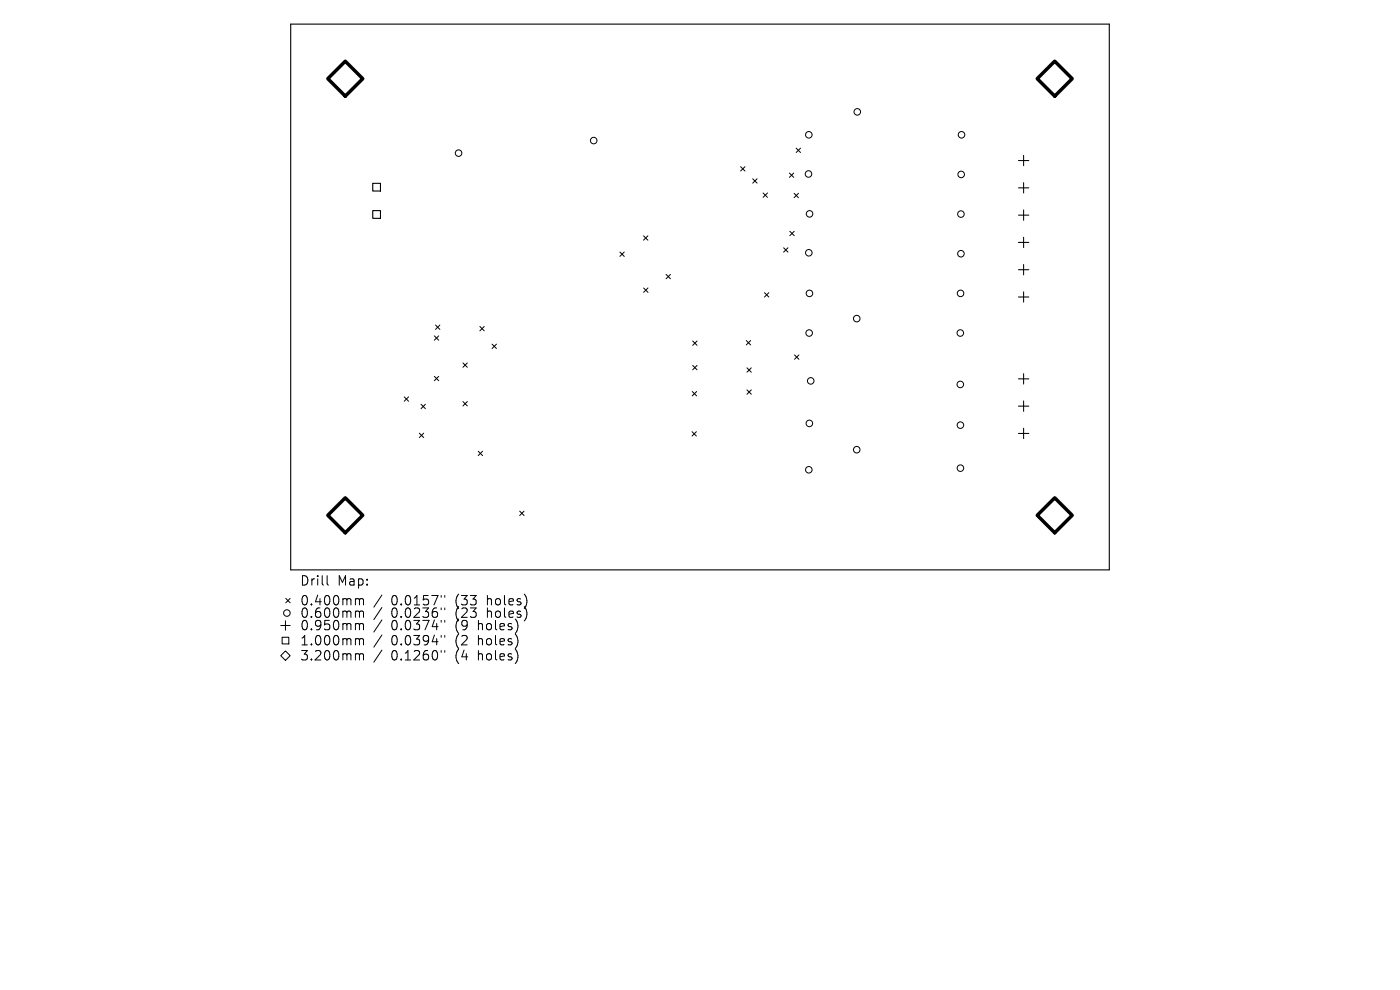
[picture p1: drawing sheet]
<svg xmlns="http://www.w3.org/2000/svg" width="297mm" height="210mm" viewBox="0 0 297 210" stroke-linecap="round" stroke-linejoin="round" font-family="sans-serif">
<defs><g id="words">
<g font-size="2.8">
<text x="63.6" y="124.5">Drill</text>
<text x="71.6" y="124.5">Map:</text>
<text x="63.6" y="128.7">0.400mm</text>
<text x="63.6" y="131.3">0.600mm</text>
<text x="83" y="128.7">0.0157&quot;</text>
<text x="83" y="131.3">0.0236&quot;</text>
<text x="96.7" y="128.7">(33</text>
<text x="96.7" y="131.3">(23</text>
<text x="103.6" y="128.7">holes)</text>
<text x="103.6" y="131.3">holes)</text>
<text x="63.6" y="134">0.950mm</text>
<text x="63.6" y="137.2">1.000mm</text>
<text x="83" y="134">0.0374&quot;</text>
<text x="83" y="137.2">0.0394&quot;</text>
<text x="96.7" y="134">(9</text>
<text x="96.7" y="137.2">(2</text>
<text x="101.7" y="134">holes)</text>
<text x="101.7" y="137.2">holes)</text>
<text x="63.6" y="140.4">3.200mm</text>
<text x="83" y="140.4">0.1260&quot;</text>
<text x="96.7" y="140.4">(4</text>
<text x="101.7" y="140.4">holes)</text>
</g>
</g></defs>
<path d="M61.7 5.1h173.6v115.8h-173.6zM79.1 38.9h1.6v1.6h-1.6zM79.1 44.7h1.6v1.6h-1.6z" fill="none" stroke="#000" stroke-width=".23"/>
<g fill="none" stroke="#000" stroke-width=".21">
<path d="M157.1 35.4l.9 .9M158 35.4l-.9 .9M159.7 37.9l.9 1M160.6 37.9l-.9 1M167.5 36.7l.9 .9M168.4 36.7l-.9 .9M168.9 31.4l.9 1M169.8 31.4l-.9 1M131.5 53.5l.9 .9M132.4 53.5l-.9 .9M136.5 50l.9 1M137.4 50l-.9 1"/>
<path d="M141.3 58.2l.9 .9M142.2 58.2l-.9 .9M161.9 40.9l.9 1M162.8 40.9l-.9 1M166.2 52.6l1 .9M167.2 52.6l-1 .9M167.6 49.1l.9 .9M168.5 41l.9 .9M168.5 49.1l-.9 .9M169.4 41l-.9 .9M92.1 71.2l1 1M92.1 79.8l1 1"/>
<path d="M92.4 68.9l.9 1M93.1 71.2l-1 1M93.1 79.8l-1 1M93.3 68.9l-.9 1M98.2 77l.9 .9M99.1 77l-.9 .9M101.8 69.3l.9 .9M102.7 69.3l-.9 .9M104.4 73l.9 .9M105.3 73l-.9 .9M136.5 61.1l1 .9M137.5 61.1l-1 .9"/>
<path d="M146.9 72.3l1 1M146.9 77.5l1 .9M147.9 72.3l-1 1M147.9 77.5l-1 .9M158.3 72.2l.9 1M158.5 78l.9 1M159.2 72.2l-.9 1M159.4 78l-.9 1M162.2 62.1l.9 .9M163.1 62.1l-.9 .9M168.6 75.3l.9 .9M169.5 75.3l-.9 .9"/>
<path d="M85.8 84.2l.9 .9M86.7 84.2l-.9 .9M89 91.9l.9 .9M89.3 85.8l.9 .9M89.9 91.9l-.9 .9M90.2 85.8l-.9 .9M98.2 85.2l.9 .9M99.1 85.2l-.9 .9M101.5 95.7l.9 .9M102.4 95.7l-.9 .9M146.8 91.6l.9 .9M146.9 83.1l.9 .9"/>
<path d="M147.7 91.6l-.9 .9M147.8 83.1l-.9 .9M158.5 82.7l.9 .9M159.4 82.7l-.9 .9M110.2 108.4l1 1M111.2 108.4l-1 1M59.6 139.1l1-1 1 1-1 1zM59.6 132.7h2M59.8 135.2h1.5v1.4h-1.5zM60.6 131.7v2M60.6 126.9l1 1M61.6 126.9l-1 1"/>
<path d="M69.4 122.1v1.7l.3 .3M75.7 127l.5 .1 .1 .2M75.7 129.6l.5 .1 .1 .2M75.7 132.3h.3l.3 .3M75.7 135.5l.5 .1 .1 .2M75.7 138.7l.5 .1 .1 .2M76.3 127.3l.2-.3 .5 .1 .1 1.2M76.3 127.3v1M76.3 129.9v1.1M76.3 132.6v1M76.3 135.8v1M76.3 139v1"/>
<path d="M76.3 129.9l.2-.3 .5 .1 .1 1.3M76.3 132.6l.2-.3 .5 .1 .1 1.2M76.3 135.8l.2-.3 .5 .1 .1 1.2M76.3 139l.2-.3 .5 .1 .1 1.2M81 126.2l-1.7 2.6M81 128.9l-1.7 2.5M81 131.5l-1.7 2.6M81 134.7l-1.7 2.6M81 137.9l-1.7 2.6M93.6 126.3v.4M93.6 129v.3M93.6 131.6v.4"/>
<path d="M93.6 134.8v.4M93.6 138v.4M94.4 126.3v.4M94.4 129v.3M94.4 131.6v.4M94.4 134.8v.4M94.4 138v.4"/>
<circle cx="97.3" cy="32.5" r=".69"/>
<circle cx="125.9" cy="29.8" r=".69"/>
<circle cx="171.5" cy="36.9" r=".69"/>
<circle cx="171.6" cy="28.6" r=".69"/>
<circle cx="181.9" cy="23.7" r=".69"/>
<circle cx="203.9" cy="37" r=".69"/>
<circle cx="204" cy="28.6" r=".69"/>
<circle cx="171.6" cy="53.6" r=".69"/>
<circle cx="171.7" cy="45.4" r=".69"/>
<circle cx="203.9" cy="53.8" r=".69"/>
<circle cx="203.9" cy="45.4" r=".69"/>
<circle cx="171.7" cy="70.6" r=".69"/>
<circle cx="171.7" cy="62.2" r=".69"/>
<circle cx="181.8" cy="67.6" r=".69"/>
<circle cx="203.7" cy="70.6" r=".69"/>
<circle cx="203.8" cy="62.2" r=".69"/>
<circle cx="171.6" cy="99.7" r=".69"/>
<circle cx="171.7" cy="89.8" r=".69"/>
<circle cx="172" cy="80.8" r=".69"/>
<circle cx="181.8" cy="95.4" r=".69"/>
<circle cx="203.7" cy="81.5" r=".69"/>
<circle cx="203.7" cy="99.3" r=".69"/>
<circle cx="203.7" cy="90.2" r=".69"/>
<circle cx="60.9" cy="130" r=".69"/>
</g>
<g fill="none" stroke="#000" stroke-width=".22">
<path d="M216.1 34.1h2.2M216.1 39.8h2.2M217.2 33v2.2M217.2 38.7v2.2M216.1 45.6h2.2M216.1 51.4h2.2M216.1 57.2h2.2M217.2 44.5v2.2M217.2 50.3v2.2M217.2 56.1v2.2M216.1 63h2.2M217.2 61.9v2.2"/>
<path d="M217.2 79.3v2.2M216.1 80.4h2.2M216.1 86.2h2.2M216.1 91.9h2.2M217.2 85.1v2.2M217.2 90.8v2.2"/>
</g>
<path d="M73.2 13l3.8 3.7-3.8 3.7-3.7-3.7zM220 16.7l3.8-3.7 3.7 3.7-3.7 3.7zM69.5 109.3l3.7-3.7 3.8 3.7-3.8 3.7zM220 109.3l3.8-3.7 3.7 3.7-3.7 3.7z" fill="none" stroke="#000" stroke-width=".74"/>
<use href="#words"/>
</svg>
